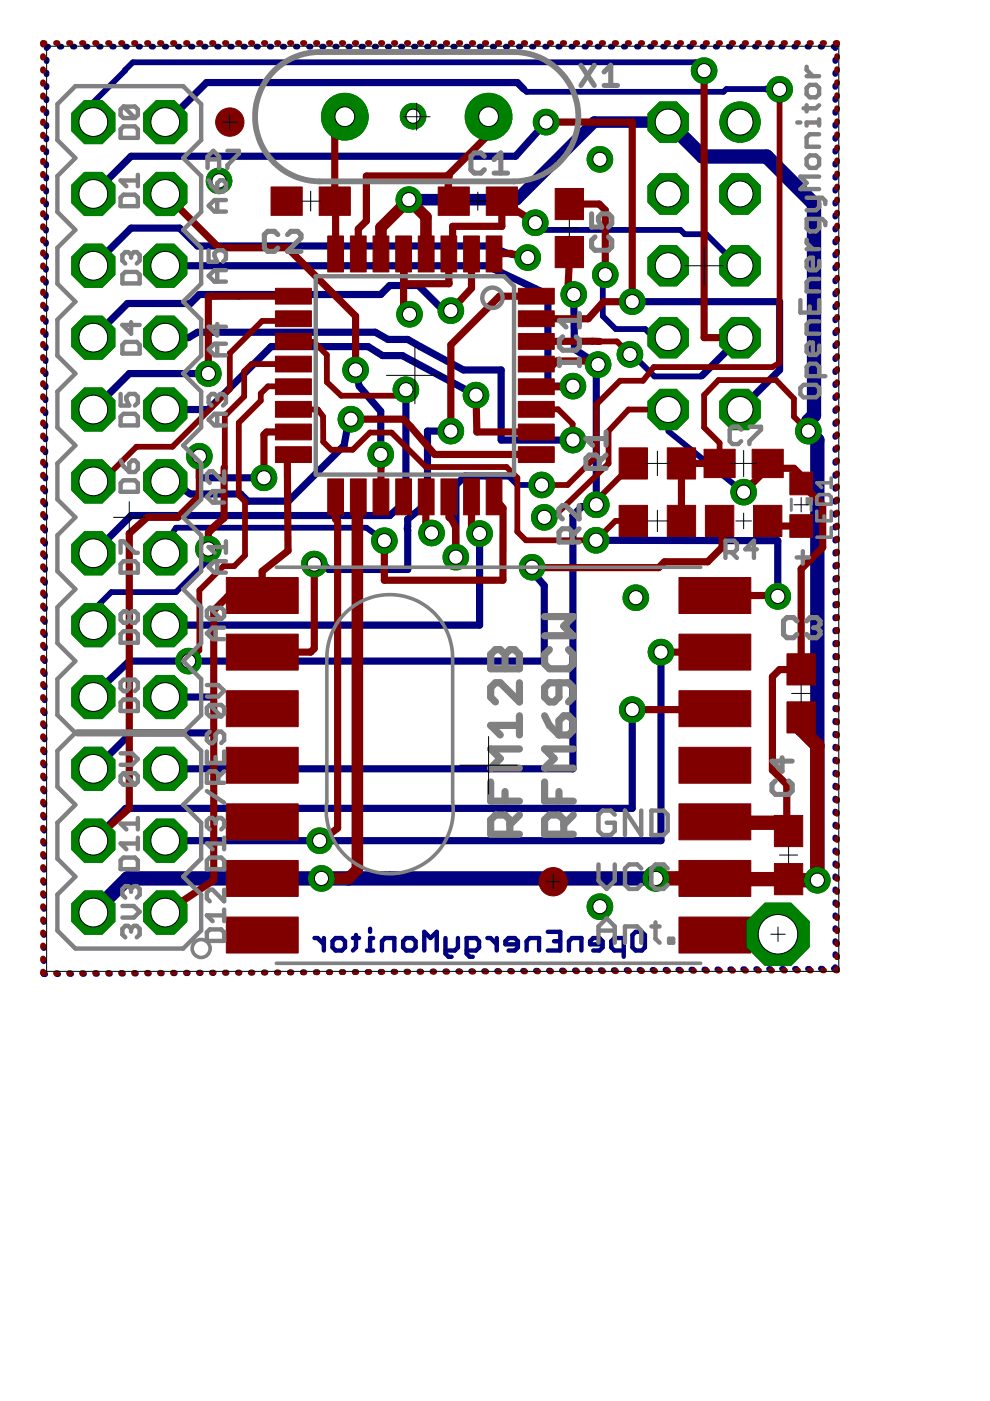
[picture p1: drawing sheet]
<svg xmlns="http://www.w3.org/2000/svg" width="210mm" height="297mm" viewBox="0 0 210 297" stroke-linecap="round" stroke-linejoin="round" font-family="sans-serif">
<g fill="none" stroke="#000080" stroke-width=".93">
<path d="M66.7 198.9h.6l1.4 1.3M68.7 198.9v2.6M71.2 198.9h1.3l.7 .7v1.3l-.7 .6h-1.3l-.7-.6v-1.3zM74.8 198.9h1.3M75.5 198.2v2.7l-.7 .6M78.5 196.9v.7M79.1 198.9h-.6v2.6M86.1 198.9h1.3l.7 .7v1.3l-.7 .6h-1.3l-.6-.6v-1.3zM94.4 198.9v3.3l.7 .7h.7M97.1 198.9v2l-.7 .6h-2M103.3 198.9h.7l1.3 1.3M105.3 198.9v2.6"/>
<path d="M116.1 197.6h2.7v3.9h-2.7M117.5 199.6h1.3M134.1 198.2l.7-.6h1.3l.6 .6v2.7l-.6 .6h-1.3l-.7-.6zM77.8 201.5h1.3M81 201.5v-1.9l.6-.7h2v2.6M90 201.5v-3.9l1.3 1.3 1.3-1.3v3.9M98.9 201.5h2l.7-.6v-1.3l-.7-.7h-2v3.3l.7 .7h.6M109.8 200.2h-2.6v-.6l.6-.7h1.3l.7 .7v1.3l-.7 .6h-1.3M111.7 201.5v-1.9l.6-.7h2v2.6M120.6 201.5v-1.9l.7-.7h2v2.6M127.8 200.2h-2.7v-.6l.7-.7h1.3l.7 .7v1.3l-.7 .6h-1.3M132.2 201.5h-1.9l-.7-.6v-1.3l.7-.7h1.9v4"/>
</g>
<path d="M141.7 25.9l7.3 7.3h13.5l10.1 10v44.9l-1.2 1.2v2.1l1.9 1.9v93.3M139.1 186.2h-112.1l-7.2 7.3" fill="none" stroke="#000080" stroke-width="3"/>
<g fill="none" stroke="#000080" stroke-width="1.5">
<path d="M111 18.9l-1.3-1.4h-65.9l-8.4 8.4h-.4M162.5 18.9h2.8M115.8 25.9l-6.5 7.2h-81.5l-8 8M35 56.3h68.2l13 6.1v19.5h5.3M111.9 54.6l-4.5-.9-3.4-1.5h-62.1l-3.8-3.8h-10.3l-8 7.9M35 71.6h5l1.9-1.2h37.7l2.7 1.6h4.1l11.9 6.4h8v14.9h15.2M44.2 79.2h-16.8l-7.6 7.6M75.4 78.4l.8 3.5 4.5 5.3v9.2M86.8 66.6v1.9M95.6 65.9h-1.5l-5.4-5.4h-6.1l-1.9 1.9h-38.4l-1.9 1.9h-13.4l-7.2 7.3M121.6 62.4l.2 11.6 5 3.3-.4 .4v29.3l-.4 .4h-2.6l-1.9 1.9v53.7h-86.5M134 64h31.3v14.4l-8.4 8.4"/>
<path d="M156.9 71.6l-8 8M42.3 96.7v4.6h13.7M74.4 88.9l-.5 .5-.9 5-11.8 11.9h-8.7l-1.5-1.6h-10.6l-3.5-2.6h-1.9M86.1 82.6v23.7l-3.5 3h-54.8l-8 8M95.6 91.4h-5v15.2l-4.2 3.5v10.6h-16.7l-1.2-1.1h-1.9M100.9 83.8l-15.6-8.4h-4.2l-3-1.9h-20.6l-13.3 13.3h-9.2M90.3 112.4l1.2 .6M101.7 113.1v19.4h-66.7M107.8 100.9h-9.2l-2 1.9v15.3M126.4 114.6h38.5v11.8M112.8 120.3l.4 1.3 2.2 2.6v16h-88l-7.6 7.2v.4M140.1 138.3v39.9h-105.1"/>
<path d="M35 147.8h9.6M44.6 155.4h-16.8l-7.6 7.6h-.4M134 150.5v20.9h-107.4l-6.8 6.8M68.2 186.2h5.7"/>
</g>
<path d="M141.7 25.9h-15.7l-16.5 16.4h-22.8" fill="none" stroke="#000080" stroke-width="2.5"/>
<g fill="none" stroke="#000080" stroke-width="1.2">
<path d="M9.9 15.4v.3M9.9 18.2v.3M9.9 12.7v.3M10.2 9.9h-.3v.3M12.7 9.9h.3M15.5 9.9h.3M18.2 9.9h.4M21 9.9h.4M23.8 9.9h.3M26.6 9.9h.3M29.4 9.9h.3M32.1 9.9h.4"/>
<path d="M34.9 9.9h.4M37.7 9.9h.3M40.5 9.9h.3M43.3 9.9h.3M46 9.9h.4M48.8 9.9h.4M51.6 9.9h.3M54.4 9.9h.3M57.2 9.9h.3M59.9 9.9h.4M62.7 9.9h.4M65.5 9.9h.3"/>
<path d="M68.3 9.9h.3M71.1 9.9h.3M73.9 9.9h.3M76.6 9.9h.4M79.4 9.9h.4M82.2 9.9h.3M85 9.9h.3M87.8 9.9h.3M90.5 9.9h.4M93.3 9.9h.4M96.1 9.9h.3M98.9 9.9h.3"/>
<path d="M101.7 9.9h.3M104.4 9.9h.4M107.2 9.9h.4M110 9.9h.3M111 18.9l.7 .6h41.7l.6-.6h8.5M112.8 9.9h.3M115.6 9.9h.3M118.3 9.9h.4M121.1 9.9h.4M123.9 9.9h.3M126.7 9.9h.3M129.5 9.9h.3"/>
<path d="M132.2 9.9h.4M135 9.9h.4M137.8 9.9h.4M140.6 9.9h.3M143.4 9.9h.3M146.2 9.9h.3M148.9 9.9h.4M149.3 15l-1.8-1.8h-119.3l-8.4 8.5v4.2M151.7 9.9h.4M154.5 9.9h.4M157.3 9.9h.3M160.1 9.9h.3"/>
<path d="M162.8 9.9h.4M165.6 9.9h.4M168.4 9.9h.3M171.2 9.9h.3M174 9.9h.3M176.7 9.9h.4v.3M177.1 12.6v.3M177.1 15.4v.3M177.1 18.1v.3M9.8 34.8v.3M9.8 37.5v.4M9.8 29.2v.4"/>
<path d="M9.8 32v.3M9.8 21v.3M9.8 23.7v.3M9.8 26.5v.3M177.1 20.9v.3M177.1 23.6v.3M177.1 26.4v.3M177.1 29.1v.3M177.1 31.9v.3M177.1 34.6v.3M177.1 37.4v.3M9.7 56.9v.3"/>
<path d="M9.7 59.7v.3M9.8 48.6v.3M9.8 51.4v.3M9.8 54.1v.4M9.8 43.1v.3M9.8 45.8v.4M9.8 40.3v.3M113.5 47.2l1.5 1.5h29.3l.9 1h4.6l6.6 6.6h.5M128.3 58.3l-.5 .5v8.2l2.8 2.8h6.2l1.8 1.8h3.1M177.1 40.1v.3M177.1 42.9v.3M177.1 45.6v.3"/>
<path d="M177.1 48.4v.3M177.1 51.1v.3M177.1 53.9v.3M177.1 56.6v.3M177.1 59.4v.3M9.7 76.2v.4M9.7 79v.4M9.7 70.7v.4M9.7 73.5v.3M9.7 62.4v.4M9.7 65.2v.3M9.7 68v.3"/>
<path d="M133.6 75.1h.5l4.7 4.7h9.9l.2-.2M177.1 62.1v.3M177.1 64.9v.3M177.1 67.6v.3M177.1 70.4v.3M177.1 73.1v.3M177.1 75.9v.3M177.1 78.6v.3M9.6 98.4v.3M9.6 90.1v.3M9.6 92.8v.4M9.6 95.6v.3"/>
<path d="M9.7 84.5v.4M9.7 87.3v.4M9.7 81.8v.3M141.7 91.4l16 13M177.1 81.3v.4M177.1 84.1v.3M177.1 86.8v.4M177.1 89.6v.3M177.1 92.4v.2M177.1 95.1v.3M177.1 97.8v.3M9.5 117.7v.4"/>
<path d="M9.6 112.2v.3M9.6 115v.3M9.6 103.9v.3M9.6 106.7v.3M9.6 109.4v.4M9.6 101.1v.4M44.2 116.4v2.3l-6.9 6.8h-13.7l-3.8 3.8v3.2M81.5 114.6l-3.8-2.7h-40.4l-2.3 3.5v1.9M107.8 100.9l1.9 1.9h6.5M177.1 100.6v.3M177.1 103.3v.4M177.1 106.1v.3"/>
<path d="M177.1 108.8v.4M177.1 111.6v.3M177.1 114.3v.3M177.1 117.1v.3M177.1 119.8v.3M9.5 139.8v.4M9.5 131.6v.3M9.5 134.3v.4M9.5 137.1v.3M9.5 126v.4M9.5 128.8v.3M9.5 120.5v.3"/>
<path d="M9.5 123.3v.3M177.1 122.6v.3M177.1 125.3v.3M177.1 128.1v.3M177.1 130.8v.3M177.1 133.6v.3M177.1 136.3v.3M177.1 139.1v.3M9.4 159.2v.3M9.4 153.7v.3M9.4 156.4v.4M9.5 145.4v.3"/>
<path d="M9.5 148.1v.4M9.5 150.9v.3M9.5 142.6v.3M177.1 141.8v.3M177.1 144.6v.3M177.1 147.3v.3M177.1 150.1v.3M177.1 152.8v.3M177.1 155.6v.3M177.1 158.3v.3M9.4 173v.4M9.4 175.8v.3"/>
<path d="M9.4 178.6v.3M9.4 167.5v.3M9.4 170.3v.3M9.4 162v.3M9.4 164.7v.4M177.1 161.1v.3M177.1 163.8v.3M177.1 166.6v.3M177.1 169.3v.3M177.1 172.1v.3M177.1 174.8v.3M177.1 177.5v.4"/>
<path d="M9.3 195.2v.3M9.3 197.9v.3M9.3 186.9v.3M9.3 189.6v.3M9.3 192.4v.3M9.4 181.3v.4M9.4 184.1v.3M177.1 180.3v.3M177.1 183v.4M177.1 185.8v.3M177.1 188.6v.2M177.1 191.3v.3"/>
<path d="M177.1 194.1v.3M177.1 196.8v.3M177.1 199.5v.4M9.3 206.2v.3h.3M9.3 203.5v.3M9.3 200.7v.3M12 206.5h.3M14.8 206.5h.3M17.8 206.5h-.3M20.3 206.5h.3M23 206.5h.3M25.8 206.4h.3"/>
<path d="M28.5 206.4h.3M31.2 206.4h.4M34 206.4h.3M36.7 206.4h.4M39.5 206.3h.3M42.2 206.3h.3M45 206.3h.3M47.7 206.3h.3M50.5 206.2h.3M53.5 206.2h-.3M56.3 206.2h-.3M58.7 206.2h.3"/>
<path d="M61.5 206.2h.3M64.2 206.2h.3M67 206.1h.3M69.7 206.1h.3M72.4 206.1h.3M75.2 206.1h.3M77.9 206.1h.3M80.7 206h.3M83.4 206h.3M86.2 206h.3M88.9 206h.3M92 206h-.3"/>
<path d="M94.7 205.9l-.3 .1M97.2 205.9h.3M99.9 205.9h.3M102.6 205.9h.4M105.4 205.9h.3M108.1 205.8h.3M110.9 205.8h.3M113.6 205.8h.3M116.4 205.8h.3M119.1 205.8h.3M121.9 205.7h.3M124.6 205.7h.3"/>
<path d="M127.4 205.7h.3M130.4 205.7h-.3M133.2 205.7h-.4M135.6 205.7h.3M138.3 205.6h.3M141.1 205.6h.3M143.8 205.6h.3M146.6 205.6h.3M149.3 205.5h.3M152.1 205.5h.3M154.8 205.5h.3M157.6 205.5h.3"/>
<path d="M160.3 205.5h.3M163 205.4h.4M165.8 205.4h.3M168.8 205.4h-.2M171.3 205.4h.3M174 205.4h.3M177.1 202.3v.3M177.1 205v.4h-.3"/>
</g>
<circle cx="156.9" cy="25.9" r="4.3" fill="#008000" stroke="#008000" stroke-width=".21"/>
<circle cx="156.9" cy="25.9" r="2.75" fill="#fff" stroke="#000" stroke-width=".21"/>
<circle cx="141.7" cy="25.9" r="4.6" fill="#008000" stroke="#008000" stroke-width=".21"/>
<circle cx="141.7" cy="25.9" r="2.75" fill="#fff" stroke="#000" stroke-width=".21"/>
<circle cx="156.9" cy="41.1" r="4.6" fill="#008000" stroke="#008000" stroke-width=".21"/>
<circle cx="156.9" cy="41.1" r="2.75" fill="#fff" stroke="#000" stroke-width=".21"/>
<circle cx="141.7" cy="41.1" r="4.6" fill="#008000" stroke="#008000" stroke-width=".21"/>
<circle cx="141.7" cy="41.1" r="2.75" fill="#fff" stroke="#000" stroke-width=".21"/>
<circle cx="156.9" cy="56.3" r="4.6" fill="#008000" stroke="#008000" stroke-width=".21"/>
<circle cx="156.9" cy="56.3" r="2.75" fill="#fff" stroke="#000" stroke-width=".21"/>
<circle cx="141.7" cy="56.3" r="4.6" fill="#008000" stroke="#008000" stroke-width=".21"/>
<circle cx="141.7" cy="56.3" r="2.75" fill="#fff" stroke="#000" stroke-width=".21"/>
<circle cx="156.9" cy="71.6" r="4.6" fill="#008000" stroke="#008000" stroke-width=".21"/>
<circle cx="156.9" cy="71.6" r="2.75" fill="#fff" stroke="#000" stroke-width=".21"/>
<circle cx="141.7" cy="71.6" r="4.6" fill="#008000" stroke="#008000" stroke-width=".21"/>
<circle cx="141.7" cy="71.6" r="2.75" fill="#fff" stroke="#000" stroke-width=".21"/>
<circle cx="156.9" cy="86.8" r="4.6" fill="#008000" stroke="#008000" stroke-width=".21"/>
<circle cx="156.9" cy="86.8" r="2.75" fill="#fff" stroke="#000" stroke-width=".21"/>
<circle cx="141.7" cy="86.8" r="4.6" fill="#008000" stroke="#008000" stroke-width=".21"/>
<circle cx="141.7" cy="86.8" r="2.75" fill="#fff" stroke="#000" stroke-width=".21"/>
<circle cx="35" cy="193.5" r="4.9" fill="#008000" stroke="#008000" stroke-width=".21"/>
<circle cx="35" cy="193.5" r="3" fill="#fff" stroke="#000" stroke-width=".21"/>
<circle cx="35" cy="178.2" r="4.9" fill="#008000" stroke="#008000" stroke-width=".21"/>
<circle cx="35" cy="178.2" r="3" fill="#fff" stroke="#000" stroke-width=".21"/>
<circle cx="35" cy="163" r="4.9" fill="#008000" stroke="#008000" stroke-width=".21"/>
<circle cx="35" cy="163" r="3" fill="#fff" stroke="#000" stroke-width=".21"/>
<circle cx="35" cy="147.8" r="4.9" fill="#008000" stroke="#008000" stroke-width=".21"/>
<circle cx="35" cy="147.8" r="3" fill="#fff" stroke="#000" stroke-width=".21"/>
<circle cx="35" cy="132.5" r="4.9" fill="#008000" stroke="#008000" stroke-width=".21"/>
<circle cx="35" cy="132.5" r="3" fill="#fff" stroke="#000" stroke-width=".21"/>
<circle cx="35" cy="117.3" r="4.9" fill="#008000" stroke="#008000" stroke-width=".21"/>
<circle cx="35" cy="117.3" r="3" fill="#fff" stroke="#000" stroke-width=".21"/>
<circle cx="19.8" cy="193.5" r="4.9" fill="#008000" stroke="#008000" stroke-width=".21"/>
<circle cx="19.8" cy="193.5" r="3" fill="#fff" stroke="#000" stroke-width=".21"/>
<circle cx="19.8" cy="178.2" r="4.9" fill="#008000" stroke="#008000" stroke-width=".21"/>
<circle cx="19.8" cy="178.2" r="3" fill="#fff" stroke="#000" stroke-width=".21"/>
<circle cx="19.8" cy="163" r="4.9" fill="#008000" stroke="#008000" stroke-width=".21"/>
<circle cx="19.8" cy="163" r="3" fill="#fff" stroke="#000" stroke-width=".21"/>
<circle cx="19.8" cy="147.8" r="4.9" fill="#008000" stroke="#008000" stroke-width=".21"/>
<circle cx="19.8" cy="147.8" r="3" fill="#fff" stroke="#000" stroke-width=".21"/>
<circle cx="19.8" cy="132.5" r="4.9" fill="#008000" stroke="#008000" stroke-width=".21"/>
<circle cx="19.8" cy="132.5" r="3" fill="#fff" stroke="#000" stroke-width=".21"/>
<circle cx="19.8" cy="117.3" r="4.9" fill="#008000" stroke="#008000" stroke-width=".21"/>
<circle cx="19.8" cy="117.3" r="3" fill="#fff" stroke="#000" stroke-width=".21"/>
<circle cx="35" cy="102.1" r="4.9" fill="#008000" stroke="#008000" stroke-width=".21"/>
<circle cx="35" cy="102.1" r="3" fill="#fff" stroke="#000" stroke-width=".21"/>
<circle cx="35" cy="86.8" r="4.9" fill="#008000" stroke="#008000" stroke-width=".21"/>
<circle cx="35" cy="86.8" r="3" fill="#fff" stroke="#000" stroke-width=".21"/>
<circle cx="35" cy="71.6" r="4.9" fill="#008000" stroke="#008000" stroke-width=".21"/>
<circle cx="35" cy="71.6" r="3" fill="#fff" stroke="#000" stroke-width=".21"/>
<circle cx="35" cy="56.3" r="4.9" fill="#008000" stroke="#008000" stroke-width=".21"/>
<circle cx="35" cy="56.3" r="3" fill="#fff" stroke="#000" stroke-width=".21"/>
<circle cx="35" cy="41.1" r="4.9" fill="#008000" stroke="#008000" stroke-width=".21"/>
<circle cx="35" cy="41.1" r="3" fill="#fff" stroke="#000" stroke-width=".21"/>
<circle cx="35" cy="25.9" r="4.9" fill="#008000" stroke="#008000" stroke-width=".21"/>
<circle cx="35" cy="25.9" r="3" fill="#fff" stroke="#000" stroke-width=".21"/>
<circle cx="19.8" cy="102.1" r="4.9" fill="#008000" stroke="#008000" stroke-width=".21"/>
<circle cx="19.8" cy="102.1" r="3" fill="#fff" stroke="#000" stroke-width=".21"/>
<circle cx="19.8" cy="86.8" r="4.9" fill="#008000" stroke="#008000" stroke-width=".21"/>
<circle cx="19.8" cy="86.8" r="3" fill="#fff" stroke="#000" stroke-width=".21"/>
<circle cx="19.8" cy="71.6" r="4.9" fill="#008000" stroke="#008000" stroke-width=".21"/>
<circle cx="19.8" cy="71.6" r="3" fill="#fff" stroke="#000" stroke-width=".21"/>
<circle cx="19.8" cy="56.3" r="4.9" fill="#008000" stroke="#008000" stroke-width=".21"/>
<circle cx="19.8" cy="56.3" r="3" fill="#fff" stroke="#000" stroke-width=".21"/>
<circle cx="19.8" cy="41.1" r="4.9" fill="#008000" stroke="#008000" stroke-width=".21"/>
<circle cx="19.8" cy="41.1" r="3" fill="#fff" stroke="#000" stroke-width=".21"/>
<circle cx="19.8" cy="25.9" r="4.9" fill="#008000" stroke="#008000" stroke-width=".21"/>
<circle cx="19.8" cy="25.9" r="3" fill="#fff" stroke="#000" stroke-width=".21"/>
<circle cx="73.1" cy="24.7" r="5" fill="#008000" stroke="#008000" stroke-width=".21"/>
<circle cx="73.1" cy="24.7" r="2.1" fill="#fff" stroke="#000" stroke-width=".21"/>
<circle cx="103.6" cy="24.7" r="5" fill="#008000" stroke="#008000" stroke-width=".21"/>
<circle cx="103.6" cy="24.7" r="2.1" fill="#fff" stroke="#000" stroke-width=".21"/>
<circle cx="165" cy="198.1" r="7.1" fill="#008000" stroke="#008000" stroke-width=".21"/>
<circle cx="165" cy="198.1" r="4.2" fill="#fff" stroke="#000" stroke-width=".21"/>
<circle cx="68.2" cy="186.2" r="2.71" fill="#008000" stroke="#008000" stroke-width=".21"/>
<circle cx="68.2" cy="186.2" r="1.5" fill="#fff" stroke="#000" stroke-width=".21"/>
<circle cx="139.1" cy="186.2" r="2.71" fill="#008000" stroke="#008000" stroke-width=".21"/>
<circle cx="139.1" cy="186.2" r="1.5" fill="#fff" stroke="#000" stroke-width=".21"/>
<circle cx="173.3" cy="186.6" r="2.71" fill="#008000" stroke="#008000" stroke-width=".21"/>
<circle cx="173.3" cy="186.6" r="1.5" fill="#fff" stroke="#000" stroke-width=".21"/>
<circle cx="86.7" cy="42.3" r="2.71" fill="#008000" stroke="#008000" stroke-width=".21"/>
<circle cx="86.7" cy="42.3" r="1.5" fill="#fff" stroke="#000" stroke-width=".21"/>
<circle cx="171.4" cy="91.4" r="2.71" fill="#008000" stroke="#008000" stroke-width=".21"/>
<circle cx="171.4" cy="91.4" r="1.5" fill="#fff" stroke="#000" stroke-width=".21"/>
<circle cx="113.5" cy="47.2" r="2.71" fill="#008000" stroke="#008000" stroke-width=".21"/>
<circle cx="113.5" cy="47.2" r="1.5" fill="#fff" stroke="#000" stroke-width=".21"/>
<circle cx="86.8" cy="66.6" r="2.71" fill="#008000" stroke="#008000" stroke-width=".21"/>
<circle cx="86.8" cy="66.6" r="1.5" fill="#fff" stroke="#000" stroke-width=".21"/>
<circle cx="91.5" cy="113" r="2.71" fill="#008000" stroke="#008000" stroke-width=".21"/>
<circle cx="91.5" cy="113" r="1.5" fill="#fff" stroke="#000" stroke-width=".21"/>
<circle cx="115.4" cy="109.7" r="2.71" fill="#008000" stroke="#008000" stroke-width=".21"/>
<circle cx="115.4" cy="109.7" r="1.5" fill="#fff" stroke="#000" stroke-width=".21"/>
<circle cx="157.7" cy="104.4" r="2.71" fill="#008000" stroke="#008000" stroke-width=".21"/>
<circle cx="157.7" cy="104.4" r="1.5" fill="#fff" stroke="#000" stroke-width=".21"/>
<circle cx="87.6" cy="24.6" r="2.71" fill="#008000" stroke="#008000" stroke-width=".21"/>
<circle cx="87.6" cy="24.6" r="1.5" fill="#fff" stroke="#000" stroke-width=".21"/>
<circle cx="46.4" cy="38.4" r="2.71" fill="#008000" stroke="#008000" stroke-width=".21"/>
<circle cx="46.4" cy="38.4" r="1.5" fill="#fff" stroke="#000" stroke-width=".21"/>
<circle cx="127.2" cy="192.2" r="2.71" fill="#008000" stroke="#008000" stroke-width=".21"/>
<circle cx="127.2" cy="192.2" r="1.5" fill="#fff" stroke="#000" stroke-width=".21"/>
<circle cx="134.8" cy="126.7" r="2.71" fill="#008000" stroke="#008000" stroke-width=".21"/>
<circle cx="134.8" cy="126.7" r="1.5" fill="#fff" stroke="#000" stroke-width=".21"/>
<circle cx="127.2" cy="33.8" r="2.71" fill="#008000" stroke="#008000" stroke-width=".21"/>
<circle cx="127.2" cy="33.8" r="1.5" fill="#fff" stroke="#000" stroke-width=".21"/>
<circle cx="126.8" cy="77.3" r="2.71" fill="#008000" stroke="#008000" stroke-width=".21"/>
<circle cx="126.8" cy="77.3" r="1.5" fill="#fff" stroke="#000" stroke-width=".21"/>
<circle cx="121.6" cy="62.4" r="2.71" fill="#008000" stroke="#008000" stroke-width=".21"/>
<circle cx="121.6" cy="62.4" r="1.5" fill="#fff" stroke="#000" stroke-width=".21"/>
<circle cx="126.4" cy="107" r="2.71" fill="#008000" stroke="#008000" stroke-width=".21"/>
<circle cx="126.4" cy="107" r="1.5" fill="#fff" stroke="#000" stroke-width=".21"/>
<circle cx="44.2" cy="79.2" r="2.71" fill="#008000" stroke="#008000" stroke-width=".21"/>
<circle cx="44.2" cy="79.2" r="1.5" fill="#fff" stroke="#000" stroke-width=".21"/>
<circle cx="95.6" cy="65.9" r="2.71" fill="#008000" stroke="#008000" stroke-width=".21"/>
<circle cx="95.6" cy="65.9" r="1.5" fill="#fff" stroke="#000" stroke-width=".21"/>
<circle cx="111.9" cy="54.6" r="2.71" fill="#008000" stroke="#008000" stroke-width=".21"/>
<circle cx="111.9" cy="54.6" r="1.5" fill="#fff" stroke="#000" stroke-width=".21"/>
<circle cx="66.6" cy="119.6" r="2.71" fill="#008000" stroke="#008000" stroke-width=".21"/>
<circle cx="66.6" cy="119.6" r="1.5" fill="#fff" stroke="#000" stroke-width=".21"/>
<circle cx="95.6" cy="91.4" r="2.71" fill="#008000" stroke="#008000" stroke-width=".21"/>
<circle cx="95.6" cy="91.4" r="1.5" fill="#fff" stroke="#000" stroke-width=".21"/>
<circle cx="115.8" cy="25.9" r="2.71" fill="#008000" stroke="#008000" stroke-width=".21"/>
<circle cx="115.8" cy="25.9" r="1.5" fill="#fff" stroke="#000" stroke-width=".21"/>
<circle cx="134" cy="64" r="2.71" fill="#008000" stroke="#008000" stroke-width=".21"/>
<circle cx="134" cy="64" r="1.5" fill="#fff" stroke="#000" stroke-width=".21"/>
<circle cx="86.1" cy="82.6" r="2.71" fill="#008000" stroke="#008000" stroke-width=".21"/>
<circle cx="86.1" cy="82.6" r="1.5" fill="#fff" stroke="#000" stroke-width=".21"/>
<circle cx="44.2" cy="116.4" r="2.71" fill="#008000" stroke="#008000" stroke-width=".21"/>
<circle cx="44.2" cy="116.4" r="1.5" fill="#fff" stroke="#000" stroke-width=".21"/>
<circle cx="112.8" cy="120.3" r="2.71" fill="#008000" stroke="#008000" stroke-width=".21"/>
<circle cx="112.8" cy="120.3" r="1.5" fill="#fff" stroke="#000" stroke-width=".21"/>
<circle cx="40" cy="140.2" r="2.71" fill="#008000" stroke="#008000" stroke-width=".21"/>
<circle cx="40" cy="140.2" r="1.5" fill="#fff" stroke="#000" stroke-width=".21"/>
<circle cx="126.4" cy="114.6" r="2.71" fill="#008000" stroke="#008000" stroke-width=".21"/>
<circle cx="126.4" cy="114.6" r="1.5" fill="#fff" stroke="#000" stroke-width=".21"/>
<circle cx="164.9" cy="126.4" r="2.71" fill="#008000" stroke="#008000" stroke-width=".21"/>
<circle cx="164.9" cy="126.4" r="1.5" fill="#fff" stroke="#000" stroke-width=".21"/>
<circle cx="134" cy="150.5" r="2.71" fill="#008000" stroke="#008000" stroke-width=".21"/>
<circle cx="134" cy="150.5" r="1.5" fill="#fff" stroke="#000" stroke-width=".21"/>
<circle cx="56" cy="101.3" r="2.71" fill="#008000" stroke="#008000" stroke-width=".21"/>
<circle cx="56" cy="101.3" r="1.5" fill="#fff" stroke="#000" stroke-width=".21"/>
<circle cx="42.3" cy="96.7" r="2.71" fill="#008000" stroke="#008000" stroke-width=".21"/>
<circle cx="42.3" cy="96.7" r="1.5" fill="#fff" stroke="#000" stroke-width=".21"/>
<circle cx="100.9" cy="83.8" r="2.71" fill="#008000" stroke="#008000" stroke-width=".21"/>
<circle cx="100.9" cy="83.8" r="1.5" fill="#fff" stroke="#000" stroke-width=".21"/>
<circle cx="74.4" cy="88.9" r="2.71" fill="#008000" stroke="#008000" stroke-width=".21"/>
<circle cx="74.4" cy="88.9" r="1.5" fill="#fff" stroke="#000" stroke-width=".21"/>
<circle cx="81.5" cy="114.6" r="2.71" fill="#008000" stroke="#008000" stroke-width=".21"/>
<circle cx="81.5" cy="114.6" r="1.5" fill="#fff" stroke="#000" stroke-width=".21"/>
<circle cx="101.7" cy="113.1" r="2.71" fill="#008000" stroke="#008000" stroke-width=".21"/>
<circle cx="101.7" cy="113.1" r="1.5" fill="#fff" stroke="#000" stroke-width=".21"/>
<circle cx="80.7" cy="96.4" r="2.71" fill="#008000" stroke="#008000" stroke-width=".21"/>
<circle cx="80.7" cy="96.4" r="1.5" fill="#fff" stroke="#000" stroke-width=".21"/>
<circle cx="75.4" cy="78.4" r="2.71" fill="#008000" stroke="#008000" stroke-width=".21"/>
<circle cx="75.4" cy="78.4" r="1.5" fill="#fff" stroke="#000" stroke-width=".21"/>
<circle cx="96.6" cy="118.1" r="2.71" fill="#008000" stroke="#008000" stroke-width=".21"/>
<circle cx="96.6" cy="118.1" r="1.5" fill="#fff" stroke="#000" stroke-width=".21"/>
<circle cx="114.9" cy="102.8" r="2.71" fill="#008000" stroke="#008000" stroke-width=".21"/>
<circle cx="114.9" cy="102.8" r="1.5" fill="#fff" stroke="#000" stroke-width=".21"/>
<circle cx="165.3" cy="18.9" r="2.71" fill="#008000" stroke="#008000" stroke-width=".21"/>
<circle cx="165.3" cy="18.9" r="1.5" fill="#fff" stroke="#000" stroke-width=".21"/>
<circle cx="140.1" cy="138.3" r="2.71" fill="#008000" stroke="#008000" stroke-width=".21"/>
<circle cx="140.1" cy="138.3" r="1.5" fill="#fff" stroke="#000" stroke-width=".21"/>
<circle cx="67.8" cy="178.2" r="2.71" fill="#008000" stroke="#008000" stroke-width=".21"/>
<circle cx="67.8" cy="178.2" r="1.5" fill="#fff" stroke="#000" stroke-width=".21"/>
<circle cx="133.6" cy="75.1" r="2.71" fill="#008000" stroke="#008000" stroke-width=".21"/>
<circle cx="133.6" cy="75.1" r="1.5" fill="#fff" stroke="#000" stroke-width=".21"/>
<circle cx="149.3" cy="15" r="2.71" fill="#008000" stroke="#008000" stroke-width=".21"/>
<circle cx="149.3" cy="15" r="1.5" fill="#fff" stroke="#000" stroke-width=".21"/>
<circle cx="121.5" cy="93.3" r="2.71" fill="#008000" stroke="#008000" stroke-width=".21"/>
<circle cx="121.5" cy="93.3" r="1.5" fill="#fff" stroke="#000" stroke-width=".21"/>
<circle cx="121.5" cy="81.9" r="2.71" fill="#008000" stroke="#008000" stroke-width=".21"/>
<circle cx="121.5" cy="81.9" r="1.5" fill="#fff" stroke="#000" stroke-width=".21"/>
<circle cx="128.3" cy="58.3" r="2.71" fill="#008000" stroke="#008000" stroke-width=".21"/>
<circle cx="128.3" cy="58.3" r="1.5" fill="#fff" stroke="#000" stroke-width=".21"/>
<g fill="#800000" stroke="#800000" stroke-width=".21">
<path d="M48 122.4h15.2v7.7h-15.2z"/>
<path d="M48 134.5h15.2v7.6h-15.2z"/>
<path d="M48 146.5h15.2v7.6h-15.2z"/>
<path d="M48 158.4h15.2v7.7h-15.2z"/>
<path d="M48 170.4h15.2v7.7h-15.2z"/>
<path d="M48 182.4h15.2v7.7h-15.2z"/>
<path d="M48 194.4h15.2v7.7h-15.2z"/>
<path d="M144 122.4h15.2v7.7h-15.2z"/>
<path d="M144 134.5h15.2v7.6h-15.2z"/>
<path d="M144 146.5h15.2v7.6h-15.2z"/>
<path d="M144 158.4h15.2v7.7h-15.2z"/>
<path d="M144 170.4h15.2v7.7h-15.2z"/>
<path d="M144 182.4h15.2v7.7h-15.2z"/>
<path d="M144 194.4h15.2v7.7h-15.2z"/>
<path d="M167.5 100.1h4.8v4.8h-4.8z"/>
<path d="M167.5 109.1h4.8v4.8h-4.8z"/>
<path d="M159.8 107.1h6v6.6h-6z"/>
<path d="M149.6 107.1h6v6.6h-6z"/>
<path d="M164.2 183.1h6v6.6h-6z"/>
<path d="M164.2 172.9h6v6.6h-6z"/>
<path d="M131.3 95h6v6.6h-6z"/>
<path d="M141.5 95h6v6.6h-6z"/>
<path d="M149.3 95.2h6.6v6.1h-6.6z"/>
<path d="M159.5 95.2h6.6v6.1h-6.6z"/>
<path d="M117.7 40h6v6.6h-6z"/>
<path d="M117.7 50.1h6v6.6h-6z"/>
<path d="M103.1 50h3.3v7.7h-3.3z"/>
<path d="M98.3 50h3.3v7.7h-3.3z"/>
<path d="M93.5 50h3.3v7.7h-3.3z"/>
<path d="M88.7 50h3.3v7.7h-3.3z"/>
<path d="M83.9 50h3.3v7.7h-3.3z"/>
<path d="M79.1 50h3.3v7.7h-3.3z"/>
<path d="M74.3 50h3.3v7.7h-3.3z"/>
<path d="M69.5 50h3.3v7.7h-3.3z"/>
<path d="M58.4 61.1h7.6v3.4h-7.6z"/>
<path d="M58.4 65.9h7.6v3.4h-7.6z"/>
<path d="M58.4 70.7h7.6v3.4h-7.6z"/>
<path d="M58.4 75.5h7.6v3.4h-7.6z"/>
<path d="M58.4 80.3h7.6v3.4h-7.6z"/>
<path d="M58.4 85.1h7.6v3.4h-7.6z"/>
<path d="M58.4 89.9h7.6v3.4h-7.6z"/>
<path d="M58.4 94.7h7.6v3.4h-7.6z"/>
<path d="M69.5 101.5h3.3v7.7h-3.3z"/>
<path d="M74.3 101.5h3.3v7.7h-3.3z"/>
<path d="M79.1 101.5h3.3v7.7h-3.3z"/>
<path d="M83.9 101.5h3.3v7.7h-3.3z"/>
<path d="M88.7 101.5h3.3v7.7h-3.3z"/>
<path d="M93.5 101.5h3.3v7.7h-3.3z"/>
<path d="M98.3 101.5h3.3v7.7h-3.3z"/>
<path d="M103.1 101.5h3.3v7.7h-3.3z"/>
<path d="M109.9 94.7h7.6v3.4h-7.6z"/>
<path d="M109.9 89.9h7.6v3.4h-7.6z"/>
<path d="M109.9 85.1h7.6v3.4h-7.6z"/>
<path d="M109.9 80.3h7.6v3.4h-7.6z"/>
<path d="M109.9 75.5h7.6v3.4h-7.6z"/>
<path d="M109.9 70.7h7.6v3.4h-7.6z"/>
<path d="M109.9 65.9h7.6v3.4h-7.6z"/>
<path d="M109.9 61.1h7.6v3.4h-7.6z"/>
<path d="M92.9 39.6h6.6v6.1h-6.6z"/>
<path d="M103.1 39.6h6.6v6.1h-6.6z"/>
<path d="M67.7 39.6h6.6v6.1h-6.6z"/>
<path d="M57.5 39.6h6.6v6.1h-6.6z"/>
<path d="M131.3 107.1h6v6.6h-6z"/>
<path d="M141.5 107.1h6v6.6h-6z"/>
<path d="M166.9 138.6h6v6.6h-6z"/>
<path d="M166.9 148.8h6v6.6h-6z"/>
</g>
<g fill="#800000" stroke="#800000" stroke-width=".21">
<circle cx="117.3" cy="186.9" r="3"/>
<circle cx="48.7" cy="25.9" r="3"/>
</g>
<path d="M169.9 152.1v2.5l3.4 3.5v28.5h-5.9M151.8 174.4h15.4M150.3 186.2h-11.2M151.7 186.4h15.5" fill="none" stroke="#800000" stroke-width="3"/>
<g fill="none" stroke="#800000" stroke-width="1.5">
<path d="M149.3 15v56.6h7.6M73.1 24.7l-2.1 2.2v15.8l.2 1.7v9.4M95.1 39.5l.1-2.2h-17.5v9.5l-1.7 1.7v5.3M103.6 24.7v3.9l-8.5 8.5v5.9l1.1-.3M115.8 25.9h18.2v38.1h-6l-3.3 3.6h-11M35 41.1l11.4 11.4h14.5l14.5 14.5v11.4M100 53.8v7.3l-4.4 4.8M104.8 53.8l3.4-.1 3.7 .9M113.5 47.2l-7.1-4.5v5.3h-10.4v5.8h-.8v6.4h-9.5l-.1-6.4v11.6l1.2 1.2M120.7 53.4l-.3 7.8 1.2 1.2M120.7 43.3h6.3l1.3 1.3v13.7M62.2 62.8h-18v16.4"/>
<path d="M113.7 77.2l3.6 .1 .7-.8h8l.8 .8M113.7 62.8h-7.8l-10.3 10.3v18.3M113.7 72.4h13.5M42.3 96.7v8.4l-4.6 4.6h-6.5l-3.8 3.4v58.3l-7.6 6.8M47.5 99.2v10.6l-1.2 1.1M62.2 91.6h-5.7l-.5 .6v9.1M62.2 96.4v.2l-1.3 .9 .2 19.3-5.5 4.3v5.2M74.4 88.9h11.1l1.6 1.5 5.1 6h21.5M80.7 96.4l.1 8.9M100.9 83.8l.2 7.8h12.6M121.5 81.9l-.1 .1h-7.7M134.3 98.3v.9"/>
<path d="M152.6 98.3h-8.1v12.1M46.3 110.9l-2.1 2.1v3.4M46.3 110.9l-1.7 1.4M66.6 119.6v17.9l-.7 .8h-10.3M71.2 105.3v4.8l.4 .3v65.2l-3.4 2.6h-.4M75.8 105.2l.2 .1M90.4 105.3l-.1 6.7 1 1h.2M95.2 105.3v4.4l.6 .5 .8 1.5v6.4M100 105.3v6.5l1.7 1.3M104.8 105.3l1.9 2.4-.1 15.3h-25.1v-8.4M152.6 110.4l.5 .6v5.1l-3 3h-9.2l-1.2 1.3-26.9-.1M157.7 104.4l5.1-5.1v-1l1 1h4.5l1.5 1.5 .1 1.7 4.5 4.6v9l-4.5 4.5v21.3l-4.6 .1-1.5 1.5v19.8l3 3v9.5l.4 .4v-1.8"/>
<path d="M162.8 110.4l1 1.1h6.1M55.6 126.3h.1M55.6 126.3l-.2 .1h-7.1l-3 3v57.2l-10.3 6.9M150.5 125l1.1 1.3h13.1l.2 .1M151.6 138.3h-11.4M151.6 150.3l-.2 .2h-17.4M151.6 174.2l.2 .2M150.3 186.2h1.3l.1 .2M167.2 186.4l.2 .2"/>
</g>
<path d="M90.3 53.8v-7.8l-3.6-3.7-5.9 5.9v5.6M75.8 105.2v79.1l-1.9 1.9h-5.7M151.6 174.2h15.2" fill="none" stroke="#800000" stroke-width="2.5"/>
<g fill="none" stroke="#800000" stroke-width="1.2">
<path d="M9.1 11.9v.3M9.1 14.7v.3M9.1 17.4v.4M9.4 9.1h-.3v.4M11.9 9.1h.3M14.6 9.1h.3M17.4 9.1h.3M20.2 9.1h.3M22.9 9.1h.3M25.7 9.1h.3M28.4 9.1h.3M31.2 9.1h.3"/>
<path d="M33.9 9.1h.3M36.7 9.1h.3M39.4 9.1h.4M42.2 9.1h.3M44.9 9.1h.4M47.7 9.1h.3M50.4 9.1h.4M53.2 9.1h.3M55.9 9.1h.4M58.7 9.1h.3M61.5 9.1h.3M64.2 9.1h.3"/>
<path d="M67 9.1h.3M69.7 9.1h.3M72.5 9.1h.3M75.2 9.1h.3M78 9.1h.3M80.8 9.1h.3M83.5 9.1h.3M86.3 9.1h.3M89 9.1h.3M91.8 9.1h.3M94.5 9.1h.3M97.3 9.1h.3"/>
<path d="M100 9.1h.4M102.8 9.1h.3M105.5 9.1h.4M108.3 9.1h.3M111 9.1h.4M113.8 9.1h.3M116.6 9.1h.3M119.3 9.1h.3M122.1 9.1h.3M124.8 9.1h.3M127.6 9.1h.3M130.3 9.1h.3"/>
<path d="M133.1 9.1h.3M135.8 9.1h.4M138.6 9.1h.3M141.4 9.1h.3M144.1 9.1h.3M146.9 9.1h.3M149.6 9.1h.3M152.4 9.1h.3M155.1 9.1h.3M157.9 9.1h.3M160.6 9.1h.4M163.4 9.1h.3"/>
<path d="M165.3 18.9v58l-1.5 .9h-25.2l-2.3 2.9h-4.8l-5.1 5.1v10.9l-6.1 6.1h-5.4M166.1 9.1h.4M168.9 9.1h.3M171.6 9.1h.4M174.4 9.1h.3M177.2 9.1h.3v.3M177.5 11.9v.3M177.5 14.6v.4M177.5 17.4v.3M9.1 20.2v.4M9.1 23v.3M9.1 25.8v.3"/>
<path d="M9.1 28.5v.4M9.1 31.3v.3M9.1 34.1v.3M9.1 36.9v.3M9.1 39.6v.4M177.5 20.2v.3M177.5 22.9v.4M177.5 25.7v.3M177.5 28.5v.3M177.5 31.2v.4M177.5 34v.3M177.5 36.8v.3"/>
<path d="M177.5 39.5v.4M9.1 42.4v.3M9.1 45.2v.3M9.1 47.9v.4M9.1 50.7v.4M9.1 53.5v.3M9.1 56.3v.3M9.1 59v.4M90.3 53.8h.1M177.5 42.3v.3M177.5 45.1v.3M177.5 47.8v.4"/>
<path d="M177.5 50.6v.3M177.5 53.4v.3M177.5 56.1v.4M177.5 58.9v.3M9.1 61.8v.3M9.1 64.6v.3M9.1 67.4v.3M9.1 70.1v.4M9.1 72.9v.3M9.1 75.7v.3M9.1 78.4v.4M62.2 67.6l-.4 .5h-6.2l-6.9 6.8v7.6l-12.1 12.2h-7.7l-7.3 7.4h-1.8"/>
<path d="M62.2 72.4l4.4 .1 2.7 2.7v5.8l3 2.9h12.5l1.3-1.3M62.2 77.2h-8.9l-1.5 1.5v5.4l-4.1 3.9-.1 11.5M127.2 72.4h3.6l2.8 2.7M177.5 61.7v.3M177.5 64.4v.3M177.5 67.2v.3M177.5 69.9v.4M177.5 72.7v.3M177.5 75.5v.3M177.5 78.2v.4M9.1 81.2v.4M9.1 84v.3"/>
<path d="M9.1 86.8v.3M9.1 89.5v.4M9.1 92.3v.3M9.1 95.1v.3M9.1 97.9v.3M62.2 82l-5.4-.1-1.5 1.5v1.6l-4.7 4.6v15.4l1.3 1.3v11.5l-2.2 2.2h-2.3l-5.1 5.2v12.7l-2.3 2.3M62.2 86.8h5.2l1.1 1.5v5.4l1.7 1.7h4.6l3.6-3.7h4.6l7.3 7.3h17.1l2.3 2.3v11.4l1.8 1.9h14.9l4.1-4.2h3.8M113.7 86.8h4.6l3.1 3.1 .1 3.4M134.3 98.3l-7.9 7.8v.9M141.7 86.8h-8.4l-4.3 4.6v6.9l-12 11.7h-1.9l.3-.3M171.4 91.4l-3.1-3.1v-3.8l-3.8-3.9h-12.2l-3 3.2v6.8l3.3 3.3v4.4M177.5 81v.3"/>
<path d="M177.5 83.8v.3M177.5 86.5v.3M177.5 89.3v.3M177.5 92.1v.3M177.5 94.8v.3M177.5 97.6v.3M9.1 100.6v.4M9.1 103.4v.3M9.1 106.2v.3M9.1 108.9v.4M9.1 111.7v.4M9.1 114.5v.3"/>
<path d="M9.1 117.3v.3M177.5 100.4v.3M177.5 103.1v.3M177.5 105.9v.3M177.5 108.6v.4M177.5 111.4v.3M177.5 114.2v.3M177.5 116.9v.4M177.5 119.7v.3M9.1 120v.4M9.1 122.8v.3M9.1 125.6v.3"/>
<path d="M9.1 128.4v.3M9.1 131.1v.4M9.1 133.9v.3M9.1 136.7v.3M9.1 139.4v.4M177.5 122.5v.3M177.5 125.2v.4M177.5 128v.3M177.5 130.8v.3M177.5 133.5v.4M177.5 136.3v.3M177.5 139.1v.3"/>
<path d="M9.1 142.2v.4M9.1 145v.3M9.1 147.8v.3M9.1 150.5v.4M9.1 153.3v.3M9.1 156.1v.3M9.1 158.9v.3M177.5 141.8v.4M177.5 144.6v.3M177.5 147.3v.4M177.5 150.1v.3M177.5 152.9v.3"/>
<path d="M177.5 155.6v.4M177.5 158.4v.3M9.1 161.6v.4M9.1 164.4v.3M9.1 167.2v.3M9.1 169.9v.4M9.1 172.7v.4M9.1 175.5v.3M9.1 178.3v.3M177.5 161.2v.3M177.5 163.9v.4M177.5 166.7v.3"/>
<path d="M177.5 169.5v.3M177.5 172.2v.4M177.5 175v.3M177.5 177.8v.3M9.1 181v.4M9.1 183.8v.3M9.1 186.6v.3M9.1 189.4v.3M9.1 192.1v.4M9.1 194.9v.3M9.1 197.7v.3M177.5 180.5v.3"/>
<path d="M177.5 183.3v.3M177.5 186.1v.3M177.5 188.8v.3M177.5 191.6v.3M177.5 194.4v.3M177.5 197.1v.3M177.5 199.9v.3M9.1 206v.3h.3M9.1 200.4v.4M9.1 203.2v.4M12.2 206.3h-.3M14.6 206.3h.3"/>
<path d="M17.4 206.3h.3M20.2 206.3h.3M22.9 206.3h.3M25.7 206.3h.3M28.4 206.3h.3M31.2 206.2h.3M33.9 206.2h.3M36.7 206.2h.3M39.4 206.2h.4M42.2 206.2h.3M44.9 206.2h.4M48 206.2h-.3"/>
<path d="M50.4 206.2h.4M53.2 206.2h.3M55.9 206.2h.4M58.7 206.2h.3M61.5 206.1h.3M64.2 206.1h.3M67 206.1h.3M69.7 206.1h.3M72.5 206.1h.3M75.2 206.1h.3M78 206.1h.3M80.8 206.1h.3"/>
<path d="M83.5 206.1h.3M86.3 206.1h.3M89.3 206l-.3 .1M91.8 206h.3M94.5 206h.3M97.3 206h.3M100 206h.4M102.8 206h.3M105.5 206h.4M108.3 206h.3M111 206h.4M113.8 206h.3"/>
<path d="M116.6 206h.3M119.3 205.9h.3M122.1 205.9h.3M125.1 205.9h-.3M127.6 205.9h.3M130.3 205.9h.3M133.1 205.9h.3M135.8 205.9h.4M138.6 205.9h.3M141.4 205.9h.3M144.1 205.8h.3M146.9 205.8h.3"/>
<path d="M149.6 205.8h.3M152.4 205.8h.3M155.1 205.8h.3M157.9 205.8h.3M160.6 205.8h.4M163.4 205.8h.3M166.1 205.8h.4M168.9 205.8h.3M171.6 205.8h.4M174.4 205.7h.3M177.5 202.6v.4M177.5 205.4v.3h-.3"/>
</g>
<path d="M151.6 198.2h12.4" fill="none" stroke="#800000" stroke-width="4.6"/>
<path d="M165 198.1h-13.3l-.1 .1" fill="none" stroke="#800000" stroke-width="4.9"/>
<circle cx="156.9" cy="25.9" r="4.3" fill="#008000" stroke="#008000" stroke-width=".21"/>
<circle cx="156.9" cy="25.9" r="2.75" fill="#fff" stroke="#000" stroke-width=".21"/>
<circle cx="141.7" cy="25.9" r="4.6" fill="#008000" stroke="#008000" stroke-width=".21"/>
<circle cx="141.7" cy="25.9" r="2.75" fill="#fff" stroke="#000" stroke-width=".21"/>
<circle cx="156.9" cy="41.1" r="4.6" fill="#008000" stroke="#008000" stroke-width=".21"/>
<circle cx="156.9" cy="41.1" r="2.75" fill="#fff" stroke="#000" stroke-width=".21"/>
<circle cx="141.7" cy="41.1" r="4.6" fill="#008000" stroke="#008000" stroke-width=".21"/>
<circle cx="141.7" cy="41.1" r="2.75" fill="#fff" stroke="#000" stroke-width=".21"/>
<circle cx="156.9" cy="56.3" r="4.6" fill="#008000" stroke="#008000" stroke-width=".21"/>
<circle cx="156.9" cy="56.3" r="2.75" fill="#fff" stroke="#000" stroke-width=".21"/>
<circle cx="141.7" cy="56.3" r="4.6" fill="#008000" stroke="#008000" stroke-width=".21"/>
<circle cx="141.7" cy="56.3" r="2.75" fill="#fff" stroke="#000" stroke-width=".21"/>
<circle cx="156.9" cy="71.6" r="4.6" fill="#008000" stroke="#008000" stroke-width=".21"/>
<circle cx="156.9" cy="71.6" r="2.75" fill="#fff" stroke="#000" stroke-width=".21"/>
<circle cx="141.7" cy="71.6" r="4.6" fill="#008000" stroke="#008000" stroke-width=".21"/>
<circle cx="141.7" cy="71.6" r="2.75" fill="#fff" stroke="#000" stroke-width=".21"/>
<circle cx="156.9" cy="86.8" r="4.6" fill="#008000" stroke="#008000" stroke-width=".21"/>
<circle cx="156.9" cy="86.8" r="2.75" fill="#fff" stroke="#000" stroke-width=".21"/>
<circle cx="141.7" cy="86.8" r="4.6" fill="#008000" stroke="#008000" stroke-width=".21"/>
<circle cx="141.7" cy="86.8" r="2.75" fill="#fff" stroke="#000" stroke-width=".21"/>
<circle cx="35" cy="193.5" r="4.9" fill="#008000" stroke="#008000" stroke-width=".21"/>
<circle cx="35" cy="193.5" r="3" fill="#fff" stroke="#000" stroke-width=".21"/>
<circle cx="35" cy="178.2" r="4.9" fill="#008000" stroke="#008000" stroke-width=".21"/>
<circle cx="35" cy="178.2" r="3" fill="#fff" stroke="#000" stroke-width=".21"/>
<circle cx="35" cy="163" r="4.9" fill="#008000" stroke="#008000" stroke-width=".21"/>
<circle cx="35" cy="163" r="3" fill="#fff" stroke="#000" stroke-width=".21"/>
<circle cx="35" cy="147.8" r="4.9" fill="#008000" stroke="#008000" stroke-width=".21"/>
<circle cx="35" cy="147.8" r="3" fill="#fff" stroke="#000" stroke-width=".21"/>
<circle cx="35" cy="132.5" r="4.9" fill="#008000" stroke="#008000" stroke-width=".21"/>
<circle cx="35" cy="132.5" r="3" fill="#fff" stroke="#000" stroke-width=".21"/>
<circle cx="35" cy="117.3" r="4.9" fill="#008000" stroke="#008000" stroke-width=".21"/>
<circle cx="35" cy="117.3" r="3" fill="#fff" stroke="#000" stroke-width=".21"/>
<circle cx="19.8" cy="193.5" r="4.9" fill="#008000" stroke="#008000" stroke-width=".21"/>
<circle cx="19.8" cy="193.5" r="3" fill="#fff" stroke="#000" stroke-width=".21"/>
<circle cx="19.8" cy="178.2" r="4.9" fill="#008000" stroke="#008000" stroke-width=".21"/>
<circle cx="19.8" cy="178.2" r="3" fill="#fff" stroke="#000" stroke-width=".21"/>
<circle cx="19.8" cy="163" r="4.9" fill="#008000" stroke="#008000" stroke-width=".21"/>
<circle cx="19.8" cy="163" r="3" fill="#fff" stroke="#000" stroke-width=".21"/>
<circle cx="19.8" cy="147.8" r="4.9" fill="#008000" stroke="#008000" stroke-width=".21"/>
<circle cx="19.8" cy="147.8" r="3" fill="#fff" stroke="#000" stroke-width=".21"/>
<circle cx="19.8" cy="132.5" r="4.9" fill="#008000" stroke="#008000" stroke-width=".21"/>
<circle cx="19.8" cy="132.5" r="3" fill="#fff" stroke="#000" stroke-width=".21"/>
<circle cx="19.8" cy="117.3" r="4.9" fill="#008000" stroke="#008000" stroke-width=".21"/>
<circle cx="19.8" cy="117.3" r="3" fill="#fff" stroke="#000" stroke-width=".21"/>
<circle cx="35" cy="102.1" r="4.9" fill="#008000" stroke="#008000" stroke-width=".21"/>
<circle cx="35" cy="102.1" r="3" fill="#fff" stroke="#000" stroke-width=".21"/>
<circle cx="35" cy="86.8" r="4.9" fill="#008000" stroke="#008000" stroke-width=".21"/>
<circle cx="35" cy="86.8" r="3" fill="#fff" stroke="#000" stroke-width=".21"/>
<circle cx="35" cy="71.6" r="4.9" fill="#008000" stroke="#008000" stroke-width=".21"/>
<circle cx="35" cy="71.6" r="3" fill="#fff" stroke="#000" stroke-width=".21"/>
<circle cx="35" cy="56.3" r="4.9" fill="#008000" stroke="#008000" stroke-width=".21"/>
<circle cx="35" cy="56.3" r="3" fill="#fff" stroke="#000" stroke-width=".21"/>
<circle cx="35" cy="41.1" r="4.9" fill="#008000" stroke="#008000" stroke-width=".21"/>
<circle cx="35" cy="41.1" r="3" fill="#fff" stroke="#000" stroke-width=".21"/>
<circle cx="35" cy="25.9" r="4.9" fill="#008000" stroke="#008000" stroke-width=".21"/>
<circle cx="35" cy="25.9" r="3" fill="#fff" stroke="#000" stroke-width=".21"/>
<circle cx="19.8" cy="102.1" r="4.9" fill="#008000" stroke="#008000" stroke-width=".21"/>
<circle cx="19.8" cy="102.1" r="3" fill="#fff" stroke="#000" stroke-width=".21"/>
<circle cx="19.8" cy="86.8" r="4.9" fill="#008000" stroke="#008000" stroke-width=".21"/>
<circle cx="19.8" cy="86.8" r="3" fill="#fff" stroke="#000" stroke-width=".21"/>
<circle cx="19.8" cy="71.6" r="4.9" fill="#008000" stroke="#008000" stroke-width=".21"/>
<circle cx="19.8" cy="71.6" r="3" fill="#fff" stroke="#000" stroke-width=".21"/>
<circle cx="19.8" cy="56.3" r="4.9" fill="#008000" stroke="#008000" stroke-width=".21"/>
<circle cx="19.8" cy="56.3" r="3" fill="#fff" stroke="#000" stroke-width=".21"/>
<circle cx="19.8" cy="41.1" r="4.9" fill="#008000" stroke="#008000" stroke-width=".21"/>
<circle cx="19.8" cy="41.1" r="3" fill="#fff" stroke="#000" stroke-width=".21"/>
<circle cx="19.8" cy="25.9" r="4.9" fill="#008000" stroke="#008000" stroke-width=".21"/>
<circle cx="19.8" cy="25.9" r="3" fill="#fff" stroke="#000" stroke-width=".21"/>
<circle cx="73.1" cy="24.7" r="5" fill="#008000" stroke="#008000" stroke-width=".21"/>
<circle cx="73.1" cy="24.7" r="2.1" fill="#fff" stroke="#000" stroke-width=".21"/>
<circle cx="103.6" cy="24.7" r="5" fill="#008000" stroke="#008000" stroke-width=".21"/>
<circle cx="103.6" cy="24.7" r="2.1" fill="#fff" stroke="#000" stroke-width=".21"/>
<circle cx="165" cy="198.1" r="7.1" fill="#008000" stroke="#008000" stroke-width=".21"/>
<circle cx="165" cy="198.1" r="4.2" fill="#fff" stroke="#000" stroke-width=".21"/>
<circle cx="68.2" cy="186.2" r="2.71" fill="#008000" stroke="#008000" stroke-width=".21"/>
<circle cx="68.2" cy="186.2" r="1.5" fill="#fff" stroke="#000" stroke-width=".21"/>
<circle cx="139.1" cy="186.2" r="2.71" fill="#008000" stroke="#008000" stroke-width=".21"/>
<circle cx="139.1" cy="186.2" r="1.5" fill="#fff" stroke="#000" stroke-width=".21"/>
<circle cx="173.3" cy="186.6" r="2.71" fill="#008000" stroke="#008000" stroke-width=".21"/>
<circle cx="173.3" cy="186.6" r="1.5" fill="#fff" stroke="#000" stroke-width=".21"/>
<circle cx="86.7" cy="42.3" r="2.71" fill="#008000" stroke="#008000" stroke-width=".21"/>
<circle cx="86.7" cy="42.3" r="1.5" fill="#fff" stroke="#000" stroke-width=".21"/>
<circle cx="171.4" cy="91.4" r="2.71" fill="#008000" stroke="#008000" stroke-width=".21"/>
<circle cx="171.4" cy="91.4" r="1.5" fill="#fff" stroke="#000" stroke-width=".21"/>
<circle cx="113.5" cy="47.2" r="2.71" fill="#008000" stroke="#008000" stroke-width=".21"/>
<circle cx="113.5" cy="47.2" r="1.5" fill="#fff" stroke="#000" stroke-width=".21"/>
<circle cx="86.8" cy="66.6" r="2.71" fill="#008000" stroke="#008000" stroke-width=".21"/>
<circle cx="86.8" cy="66.6" r="1.5" fill="#fff" stroke="#000" stroke-width=".21"/>
<circle cx="91.5" cy="113" r="2.71" fill="#008000" stroke="#008000" stroke-width=".21"/>
<circle cx="91.5" cy="113" r="1.5" fill="#fff" stroke="#000" stroke-width=".21"/>
<circle cx="115.4" cy="109.7" r="2.71" fill="#008000" stroke="#008000" stroke-width=".21"/>
<circle cx="115.4" cy="109.7" r="1.5" fill="#fff" stroke="#000" stroke-width=".21"/>
<circle cx="157.7" cy="104.4" r="2.71" fill="#008000" stroke="#008000" stroke-width=".21"/>
<circle cx="157.7" cy="104.4" r="1.5" fill="#fff" stroke="#000" stroke-width=".21"/>
<circle cx="87.6" cy="24.6" r="2.71" fill="#008000" stroke="#008000" stroke-width=".21"/>
<circle cx="87.6" cy="24.6" r="1.5" fill="#fff" stroke="#000" stroke-width=".21"/>
<circle cx="46.4" cy="38.4" r="2.71" fill="#008000" stroke="#008000" stroke-width=".21"/>
<circle cx="46.4" cy="38.4" r="1.5" fill="#fff" stroke="#000" stroke-width=".21"/>
<circle cx="127.2" cy="192.2" r="2.71" fill="#008000" stroke="#008000" stroke-width=".21"/>
<circle cx="127.2" cy="192.2" r="1.5" fill="#fff" stroke="#000" stroke-width=".21"/>
<circle cx="134.8" cy="126.7" r="2.71" fill="#008000" stroke="#008000" stroke-width=".21"/>
<circle cx="134.8" cy="126.7" r="1.5" fill="#fff" stroke="#000" stroke-width=".21"/>
<circle cx="127.2" cy="33.8" r="2.71" fill="#008000" stroke="#008000" stroke-width=".21"/>
<circle cx="127.2" cy="33.8" r="1.5" fill="#fff" stroke="#000" stroke-width=".21"/>
<circle cx="126.8" cy="77.3" r="2.71" fill="#008000" stroke="#008000" stroke-width=".21"/>
<circle cx="126.8" cy="77.3" r="1.5" fill="#fff" stroke="#000" stroke-width=".21"/>
<circle cx="121.6" cy="62.4" r="2.71" fill="#008000" stroke="#008000" stroke-width=".21"/>
<circle cx="121.6" cy="62.4" r="1.5" fill="#fff" stroke="#000" stroke-width=".21"/>
<circle cx="126.4" cy="107" r="2.71" fill="#008000" stroke="#008000" stroke-width=".21"/>
<circle cx="126.4" cy="107" r="1.5" fill="#fff" stroke="#000" stroke-width=".21"/>
<circle cx="44.2" cy="79.2" r="2.71" fill="#008000" stroke="#008000" stroke-width=".21"/>
<circle cx="44.2" cy="79.2" r="1.5" fill="#fff" stroke="#000" stroke-width=".21"/>
<circle cx="95.6" cy="65.9" r="2.71" fill="#008000" stroke="#008000" stroke-width=".21"/>
<circle cx="95.6" cy="65.9" r="1.5" fill="#fff" stroke="#000" stroke-width=".21"/>
<circle cx="111.9" cy="54.6" r="2.71" fill="#008000" stroke="#008000" stroke-width=".21"/>
<circle cx="111.9" cy="54.6" r="1.5" fill="#fff" stroke="#000" stroke-width=".21"/>
<circle cx="66.6" cy="119.6" r="2.71" fill="#008000" stroke="#008000" stroke-width=".21"/>
<circle cx="66.6" cy="119.6" r="1.5" fill="#fff" stroke="#000" stroke-width=".21"/>
<circle cx="95.6" cy="91.4" r="2.71" fill="#008000" stroke="#008000" stroke-width=".21"/>
<circle cx="95.6" cy="91.4" r="1.5" fill="#fff" stroke="#000" stroke-width=".21"/>
<circle cx="115.8" cy="25.9" r="2.71" fill="#008000" stroke="#008000" stroke-width=".21"/>
<circle cx="115.8" cy="25.9" r="1.5" fill="#fff" stroke="#000" stroke-width=".21"/>
<circle cx="134" cy="64" r="2.71" fill="#008000" stroke="#008000" stroke-width=".21"/>
<circle cx="134" cy="64" r="1.5" fill="#fff" stroke="#000" stroke-width=".21"/>
<circle cx="86.1" cy="82.6" r="2.71" fill="#008000" stroke="#008000" stroke-width=".21"/>
<circle cx="86.1" cy="82.6" r="1.5" fill="#fff" stroke="#000" stroke-width=".21"/>
<circle cx="44.2" cy="116.4" r="2.71" fill="#008000" stroke="#008000" stroke-width=".21"/>
<circle cx="44.2" cy="116.4" r="1.5" fill="#fff" stroke="#000" stroke-width=".21"/>
<circle cx="112.8" cy="120.3" r="2.71" fill="#008000" stroke="#008000" stroke-width=".21"/>
<circle cx="112.8" cy="120.3" r="1.5" fill="#fff" stroke="#000" stroke-width=".21"/>
<circle cx="40" cy="140.2" r="2.71" fill="#008000" stroke="#008000" stroke-width=".21"/>
<circle cx="40" cy="140.2" r="1.5" fill="#fff" stroke="#000" stroke-width=".21"/>
<circle cx="126.4" cy="114.6" r="2.71" fill="#008000" stroke="#008000" stroke-width=".21"/>
<circle cx="126.4" cy="114.6" r="1.5" fill="#fff" stroke="#000" stroke-width=".21"/>
<circle cx="164.9" cy="126.4" r="2.71" fill="#008000" stroke="#008000" stroke-width=".21"/>
<circle cx="164.9" cy="126.4" r="1.5" fill="#fff" stroke="#000" stroke-width=".21"/>
<circle cx="134" cy="150.5" r="2.71" fill="#008000" stroke="#008000" stroke-width=".21"/>
<circle cx="134" cy="150.5" r="1.5" fill="#fff" stroke="#000" stroke-width=".21"/>
<circle cx="56" cy="101.3" r="2.71" fill="#008000" stroke="#008000" stroke-width=".21"/>
<circle cx="56" cy="101.3" r="1.5" fill="#fff" stroke="#000" stroke-width=".21"/>
<circle cx="42.3" cy="96.7" r="2.71" fill="#008000" stroke="#008000" stroke-width=".21"/>
<circle cx="42.3" cy="96.7" r="1.5" fill="#fff" stroke="#000" stroke-width=".21"/>
<circle cx="100.9" cy="83.8" r="2.71" fill="#008000" stroke="#008000" stroke-width=".21"/>
<circle cx="100.9" cy="83.8" r="1.5" fill="#fff" stroke="#000" stroke-width=".21"/>
<circle cx="74.4" cy="88.9" r="2.71" fill="#008000" stroke="#008000" stroke-width=".21"/>
<circle cx="74.4" cy="88.9" r="1.5" fill="#fff" stroke="#000" stroke-width=".21"/>
<circle cx="81.5" cy="114.6" r="2.71" fill="#008000" stroke="#008000" stroke-width=".21"/>
<circle cx="81.5" cy="114.6" r="1.5" fill="#fff" stroke="#000" stroke-width=".21"/>
<circle cx="101.7" cy="113.1" r="2.71" fill="#008000" stroke="#008000" stroke-width=".21"/>
<circle cx="101.7" cy="113.1" r="1.5" fill="#fff" stroke="#000" stroke-width=".21"/>
<circle cx="80.7" cy="96.4" r="2.71" fill="#008000" stroke="#008000" stroke-width=".21"/>
<circle cx="80.7" cy="96.4" r="1.5" fill="#fff" stroke="#000" stroke-width=".21"/>
<circle cx="75.4" cy="78.4" r="2.71" fill="#008000" stroke="#008000" stroke-width=".21"/>
<circle cx="75.4" cy="78.4" r="1.5" fill="#fff" stroke="#000" stroke-width=".21"/>
<circle cx="96.6" cy="118.1" r="2.71" fill="#008000" stroke="#008000" stroke-width=".21"/>
<circle cx="96.6" cy="118.1" r="1.5" fill="#fff" stroke="#000" stroke-width=".21"/>
<circle cx="114.9" cy="102.8" r="2.71" fill="#008000" stroke="#008000" stroke-width=".21"/>
<circle cx="114.9" cy="102.8" r="1.5" fill="#fff" stroke="#000" stroke-width=".21"/>
<circle cx="165.3" cy="18.9" r="2.71" fill="#008000" stroke="#008000" stroke-width=".21"/>
<circle cx="165.3" cy="18.9" r="1.5" fill="#fff" stroke="#000" stroke-width=".21"/>
<circle cx="140.1" cy="138.3" r="2.71" fill="#008000" stroke="#008000" stroke-width=".21"/>
<circle cx="140.1" cy="138.3" r="1.5" fill="#fff" stroke="#000" stroke-width=".21"/>
<circle cx="67.8" cy="178.2" r="2.71" fill="#008000" stroke="#008000" stroke-width=".21"/>
<circle cx="67.8" cy="178.2" r="1.5" fill="#fff" stroke="#000" stroke-width=".21"/>
<circle cx="133.6" cy="75.1" r="2.71" fill="#008000" stroke="#008000" stroke-width=".21"/>
<circle cx="133.6" cy="75.1" r="1.5" fill="#fff" stroke="#000" stroke-width=".21"/>
<circle cx="149.3" cy="15" r="2.71" fill="#008000" stroke="#008000" stroke-width=".21"/>
<circle cx="149.3" cy="15" r="1.5" fill="#fff" stroke="#000" stroke-width=".21"/>
<circle cx="121.5" cy="93.3" r="2.71" fill="#008000" stroke="#008000" stroke-width=".21"/>
<circle cx="121.5" cy="93.3" r="1.5" fill="#fff" stroke="#000" stroke-width=".21"/>
<circle cx="121.5" cy="81.9" r="2.71" fill="#008000" stroke="#008000" stroke-width=".21"/>
<circle cx="121.5" cy="81.9" r="1.5" fill="#fff" stroke="#000" stroke-width=".21"/>
<circle cx="128.3" cy="58.3" r="2.71" fill="#008000" stroke="#008000" stroke-width=".21"/>
<circle cx="128.3" cy="58.3" r="1.5" fill="#fff" stroke="#000" stroke-width=".21"/>
<g fill="none" stroke="#808080" stroke-width=".76">
<path d="M173.2 105.4l.5-.5h2l.5 .5v1.5h-3zM173.2 108.4v2h3v-2M174.7 109.4v1M176.2 111.9v2h-3M176.2 101.3v2.1M176.2 102.4h-3l1 1M58.6 120.3h90M73.2 130a13.3 13.3 0 0 1 14.5-2.9 13.3 13.3 0 0 1 8.3 12.3v30.5a13.5 13.5 0 0 1-13.4 15.4 13.5 13.5 0 0 1-13.3-15.4v-30.5a13.4 13.4 0 0 1 3.9-9.4zM58.6 204.2h90"/>
<circle cx="42.7" cy="201.1" r="1.91"/>
</g>
<g fill="none" stroke="#808080" stroke-width=".93">
<path d="M16 18.3h22.8l3.9 3.8v7.6l-3.9 3.8 3.9 3.8v7.6l-3.9 3.8 3.9 3.8v7.7l-3.9 3.8 3.9 3.8v7.6l-3.9 3.8 3.9 3.8v7.6l-3.9 3.8 3.9 3.9v7.6l-3.9 3.8 3.9 3.8v7.6l-3.9 3.8 3.9 3.8v7.7l-3.9 3.8 3.9 3.8v7.6l-3.9 3.8 3.9 3.8v7.6l-3.9 3.8 3.9 3.8v7.7l-3.9 3.8 3.9 3.8v7.6l-3.9 3.8h-22.8l-3.8-3.8v-7.6l3.8-3.8-3.8-3.8v-7.7l3.8-3.8-3.8-3.8v-7.6l3.8-3.8-3.8-3.8v-7.6l3.8-3.8-3.8-3.8v-7.7l3.8-3.8-3.8-3.8v-7.6l3.8-3.8-3.8-3.8v-7.6l3.8-3.9-3.8-3.8v-7.6l3.8-3.8-3.8-3.8v-7.6l3.8-3.8-3.8-3.8v-7.7l3.8-3.8-3.8-3.8v-7.6l3.8-3.8-3.8-3.8v-7.6zM171 18.6l.7-.6h1.3l.7 .6v1.4l-.7 .6h-1.3l-.7-.6zM171 14.2v.6l1.3 1.4M171 16.2h2.7M25.6 27.4l.6-.6h2.4l.6 .6v1.8h-3.6zM26.2 22.6h2.4l.6 .6v1.2l-.6 .6M26.2 22.6l-.6 .6v1.2l.6 .6h2.4M26.2 22.6l2.4 2.4M29.2 37.1v2.4M29.2 38.3h-3.6l1.2 1.2M44 35.6v-2.4l1.2-1.2 1.3 1.2v2.4M44 33.8h2.5"/>
<path d="M44.2 38.2l.7 1.2 1.2 1.2M46.1 38.8l.6-.6h.6l.6 .6v1.2l-.6 .6h-1.2zM48.2 32h2.5v.6l-2.5 2.4v.6M169 26h.7M171 22.3v1.3M171.7 33h1.3l.7 .6v1.3l-.7 .7h-1.3l-.7-.7v-1.3zM173.7 25.3v1.3M173.7 26h-2.7v.6M173.7 28.5h-2l-.7 .6v2h2.7M173.7 37.4h-4l1.3 1.4-1.3 1.3h4M173.7 22.3l-.7 .7h-2.6M25.6 41.9l.6-.6h2.4l.6 .6v1.8h-3.6z"/>
<path d="M26 58.3l.6-.6h2.4l.6 .6v1.8h-3.6zM27.8 54.1l.6-.7h.6l.6 .7v1.2l-.6 .6M27.8 54.1l-.6-.7h-.6l-.6 .7v1.2l.6 .6M27.8 54.1v.6M44.2 53.1v2.4h1.9l-.6-1.2v-.6l.6-.6h1.2l.6 .6v1.2l-.6 .6M46.1 42.4v2.5M46.1 57.3v2.4M47.9 57.3h-2.4l-1.3 1.2 1.3 1.2h2.4M47.9 42.4h-2.4l-1.3 1.2 1.3 1.3h2.4M67 58.6h39.9l2.1 2.1v39.9h-42zM171 50.8v.7l1.3 1.3M171 52.8h2.7"/>
<path d="M171 41.9h3.3l.7 .7v.7M173.7 55.3v1.3l-.7 .7h-1.3l-.7-.7v-1.3l.7-.6h.6v2.6M173.7 41.9v2l-.7 .7h-2M173.7 46.4v2l-.7 .7h-1.3l-.7-.7v-2h3.3l.7 .7v.7M173.7 59.1h-2l-.7 .7v2h2.7M26 73.1l.6-.6h2.4l.6 .6v1.9h-3.6zM27.8 68.3v2.4l-1.8-1.8h3.6M46.1 68.7v2.4l-1.9-1.8h3.7M46.1 72.9v2.4M47.9 72.9h-2.4l-1.3 1.2 1.3 1.2h2.4M169.7 63.6v2.7h4v-2.7M171.7 65v1.3"/>
<path d="M173.7 73.3v1.3l-.7 .7h-1.3l-.7-.7v-1.3l.7-.7h.6v2.7M173.7 79.8v-2l-.7-.7h-1.3l-.7 .7v2h4M173.7 68.1h-2l-.7 .7v2h2.7M25.6 83.5v2.5h1.8l-.6-1.2v-.7l.6-.6h1.2l.6 .6v1.3l-.6 .6M25.6 88.3l.6-.6h2.4l.6 .6v1.9h-3.6zM25.6 97.6l.6 1.2 1.2 1.3M28 97.6h.6l.6 .6v1.3l-.6 .6h-1.2v-1.9zM46.1 84.1l.6-.6h.6l.6 .6v1.3l-.6 .6M46.1 84.1v.7M46.1 87.7v2.5M46.1 84.1l-.6-.6h-.6l-.7 .6v1.3l.7 .6M47.5 99.9v2.5l-2.4-2.5h-.6l-.6 .6v1.2l.6 .7"/>
<path d="M47.9 87.7h-2.4l-1.3 1.3 1.3 1.2h2.4M157.1 91.1l-.6-.6h-1.2l-.6 .6v2.4l.6 .6h1.2l.6-.6M158.9 90.5h2.5v.6l-2.5 2.4v.6M169.7 82.3l.7-.7h2.6l.7 .7v1.3l-.7 .6h-2.6l-.7-.6zM25.6 119.6l.6-.6h2.4l.6 .6v1.8h-3.6zM25.6 102.4l.6-.6h2.4l.6 .6v1.9h-3.6zM25.6 117.2v-2.4h.6l2.4 2.4h.6M45.7 104.1v2.5M46.1 119v2.4M47.5 104.1h-2.4l-1.2 1.2 1.2 1.3h2.4M47.9 119h-2.4l-1.3 1.2 1.3 1.2h2.4M47.9 116h-3.7l1.3 1.2"/>
<path d="M47.9 114.8v2.4M153.8 117.1h1.9l.6-.6v-1.2l-.6-.7h-1.9v3.7M155 117.1l1.3 1.2M160.5 116.5h-2.5l1.9-1.9v3.7M168.9 118.2h2.6M170.2 116.9v2.6M25.6 134.5l.6-.7h2.4l.6 .7v1.8h-3.6zM27.4 130.2l.6-.6h.6l.6 .6v1.2l-.6 .7h-.6l-.6-.7M27.4 130.2l-.6-.6h-.6l-.6 .6v1.2l.6 .7h.6l.6-.7M27.4 130.2v1.2M44.5 128.9l-.6 .6v1.2l.6 .6h2.4M44.5 128.9h2.4l.6 .6v1.2l-.6 .6"/>
<path d="M44.5 128.9l2.4 2.4M45.7 133.1v2.4M47.5 133.1h-2.4l-1.2 1.2 1.2 1.2h2.4M25.6 148.9l.6-.6h2.4l.6 .6v1.8h-3.6zM25.6 159.7h2.4l1.2 1.2-1.2 1.3h-2.4M27.4 144.1v1.8l-.6 .6h-.6l-.6-.6v-1.2l.6-.6h2.4l.6 .6v1.2l-.6 .6M43.9 159.3v2.5h3.6v-2.5M43.9 145.2h2.4l1.2 1.3-1.2 1.2h-2.4M44.5 155.1l-.6 .6v1.2l.6 .6h.6l.6-.6v-1.2l.6-.6h.6l.6 .6v1.2l-.6 .6M44.5 149.5l-.6 .6v1.2l.6 .6h2.4M44.5 149.5h2.4l.6 .6v1.2l-.6 .6M44.5 149.5l2.4 2.4"/>
<path d="M26.2 163.9h2.4l.6 .6v1.3l-.6 .6M26.2 163.9l-.6 .6v1.3l.6 .6h2.4M26.2 163.9l2.4 2.5M29.2 173.4v2.5M29.2 177.6v2.5M29.2 178.8h-3.6l1.2 1.3M29.2 174.6h-3.6l1.2 1.3M43.9 167.7l3.6 2.5M45.7 160.5v1.3M45.7 174v.6M45.7 174l-.6-.6h-.6l-.6 .6v1.2l.6 .7M45.7 174l.6-.6h.6l.6 .6v1.2l-.6 .7"/>
<path d="M46.3 166v-1.9l-.6-.6h-1.2l-.6 .6v1.9h3.6M47.5 177.6v2.5M47.5 178.8h-3.6l1.2 1.3M47.5 163.5l-1.2 1.2M130.3 172.7l-.8-.8h-1.7l-.9 .8v3.5l.9 .8h1.7l.8-.8v-1.8h-1.7M136 171.9v5.1l-3.5-5.1v5.1M138.1 171.9h2.6l.9 .8v3.5l-.9 .8h-2.6zM25.6 182.4l.6-.6h2.4l.6 .6v1.9h-3.6zM26 192.1h2.4l1.2 1.2-1.2 1.2h-2.4M27.8 188.5l.6-.6h.6l.6 .6v1.2l-.6 .6M27.8 196.9l.6-.6h.6l.6 .6v1.2l-.6 .6M27.8 188.5l-.6-.6h-.6l-.6 .6v1.2l.6 .6"/>
<path d="M27.8 196.9l-.6-.6h-.6l-.6 .6v1.2l.6 .6M27.8 188.5v.6M27.8 196.9v.6M44.5 181.8h2.4l.6 .6v1.9h-3.6v-1.9zM44.5 197.1h2.4l.6 .6v1.8h-3.6v-1.8zM47.5 188.6v2.5l-2.4-2.5h-.6l-.6 .7v1.2l.6 .6M47.5 192.8v2.5M47.5 194.1h-3.6l1.2 1.2M126.9 183.3v3.4l1.7 1.8 1.7-1.8v-3.4M126.9 199.9v-3.5l1.7-1.7 1.7 1.7v3.5M126.9 197.3h3.4M132.5 199.9v-3.5h2.6l.9 .9v2.6"/>
<path d="M136 184.1l-.9-.8h-1.7l-.9 .8v3.5l.9 .9h1.7l.9-.9M138.1 196.4h1.7M139 195.6v3.4l.8 .9M141.6 184.1l-.9-.8h-1.7l-.9 .8v3.5l.9 .9h1.7l.9-.9M141.9 199h.8v.9h-.8z"/>
<circle cx="104.4" cy="63.1" r="2.16"/>
</g>
<path d="M167.8 105.8v2.4M172 105.8v2.4" fill="none" stroke="#808080" stroke-width=".61"/>
<path d="M170.9 105.5h1.4v1.5h-1.4z" fill="#808080" stroke="#808080" stroke-width=".21"/>
<path d="M58.3 14.9a13.7 13.7 0 0 1 9.5-3.9h41.1a13.7 13.7 0 0 1 13.7 13.7 13.7 13.7 0 0 1-13.7 13.8h-41.1a13.7 13.7 0 0 1-12.7-8.6 13.7 13.7 0 0 1 3.2-15z" fill="none" stroke="#808080" stroke-width="1.2"/>
<g fill="none" stroke="#808080" stroke-width="1.5">
<path d="M105.1 137.7h1l1 1 1-1h1l1 1v3.1h-6.1v-3.1zM107.1 138.7v3.1M115.5 130.7h6.1l-2.1 2.1 2.1 2h-6.1M116.5 137.7l-1 1v2.1l1 1h4l1.1-1v-2.1l-1.1-1M16.4 155.4h22.4M110.1 144.8v4l-4-4h-1l-1.1 1v2l1.1 1M110.1 158.8h-6.1l2.1 2-2.1 2.1h6.1M110.1 153.8h-6.1l2.1 2M110.1 151.8v4M115.5 151.8l1 2 2 2M118.5 144.8v3l-1 1h-1l-1-1v-2l1-1h4l1.1 1v2l-1.1 1M118.5 152.8l1-1h1l1.1 1v2l-1.1 1h-2z"/>
<path d="M121.6 158.8h-6.1l2 2-2 2.1h6.1M104 165.8v4.1h6.1M107.1 167.8v2.1M108.1 176.9v-3.1l-1-1h-2l-1.1 1v3.1h6.1M110.1 172.8l-2 2M115.5 165.8v4.1h6.1M118.5 167.8v2.1M119.5 176.9v-3.1l-1-1h-2l-1 1v3.1h6.1M121.6 172.8l-2.1 2"/>
</g>
<g fill="none" stroke="#808080" stroke-width="1.1">
<path d="M123.2 13.8l2.8 4.3M126 13.8l-2.8 4.3M128.1 15.3l1.4-1.5v4.3M128.1 18.1h2.8M102.7 33.1l-.7-.7h-1.4l-.8 .7v2.9l.8 .7h1.4l.7-.7M104.8 36.7h2.8M104.8 33.8l1.4-1.4v4.3M58.9 49.7l-.7-.7h-1.4l-.8 .7v2.9l.8 .7h1.4l.7-.7M61 49.7l.7-.7h1.4l.7 .7v.8l-2.8 2.8h2.8M125.4 45.3v2.9h2.2l-.7-1.5v-.7l.7-.7h1.4l.7 .7v1.5l-.7 .7M126.2 50.2l-.8 .7v1.5l.8 .7h2.8l.7-.7v-1.5l-.7-.7M118.6 76.8h4.3"/>
<path d="M118.6 76.1v1.4M119.3 71.4l-.7 .7v1.4l.7 .8h2.9l.7-.8v-1.4l-.7-.7M122.9 66.5v2.8M122.9 76.1v1.4M122.9 67.9h-4.3l1.4 1.4M127.1 99.3v-2.1l-.7-.7h-1.5l-.7 .7v2.1h4.3M128.5 96.5l-1.4 1.4M128.5 93h-4.3l1.4 1.4M128.5 91.6v2.8M121.3 114.9v-2.1l-.7-.7h-1.4l-.7 .7v2.1h4.3M122.8 107.2v2.8l-2.9-2.8h-.7l-.7 .7v1.4l.7 .7M122.8 112.1l-1.5 1.4"/>
<path d="M169 131.7l-.7-.8h-1.5l-.7 .8v2.8l.7 .7h1.5l.7-.7M171 131.7l.7-.8h1.5l.7 .8v.7l-.7 .7M172.5 133.1h.7M173.2 133.1l.7 .7v.7l-.7 .7h-1.5l-.7-.7M164.4 165.6l-.7 .7v1.4l.7 .7h2.8l.8-.7v-1.4l-.8-.7M165.8 160.7v2.8l-2.1-2.1h4.3"/>
</g>
<g fill="none" stroke="#000" stroke-width=".21">
<path d="M9.9 9.8h167.9v196.2h-167.9zM47.2 25.9h3M48.7 24.4v3M85.5 24.7h5.7M88.3 21.9v5.7M63.8 42.7h4.2M65.9 40.5v4.2M99.4 42.7h3.8M101.3 40.7v3.9M118.9 48.4h3.6M120.7 46.5v3.7M145.2 56.3h8.2"/>
<path d="M149.3 52.3v8.1M81.9 79.6h12.1M88 73.6v12M136.8 98.3h5.2M139.4 95.7v5.2M154.9 98.3h5.5M157.7 95.5v5.5M24.1 109.7h6.6M27.4 106.4v6.6M137.1 110.4h4.6M139.4 108.2v4.5M156 110.4h3.3"/>
<path d="M157.7 108.8v3.3M168.3 107h3.1M169.9 105.5v3M103.6 156.1v12.2M167.9 147h4M169.9 145v4M97.5 162.2h12.2M167.2 179.4v3.8M115.8 186.9h3M117.3 185.4v3.1M163.4 198.1h3.1M165 196.6v3"/>
<path d="M165.3 181.3h3.8"/>
</g>
</svg>
